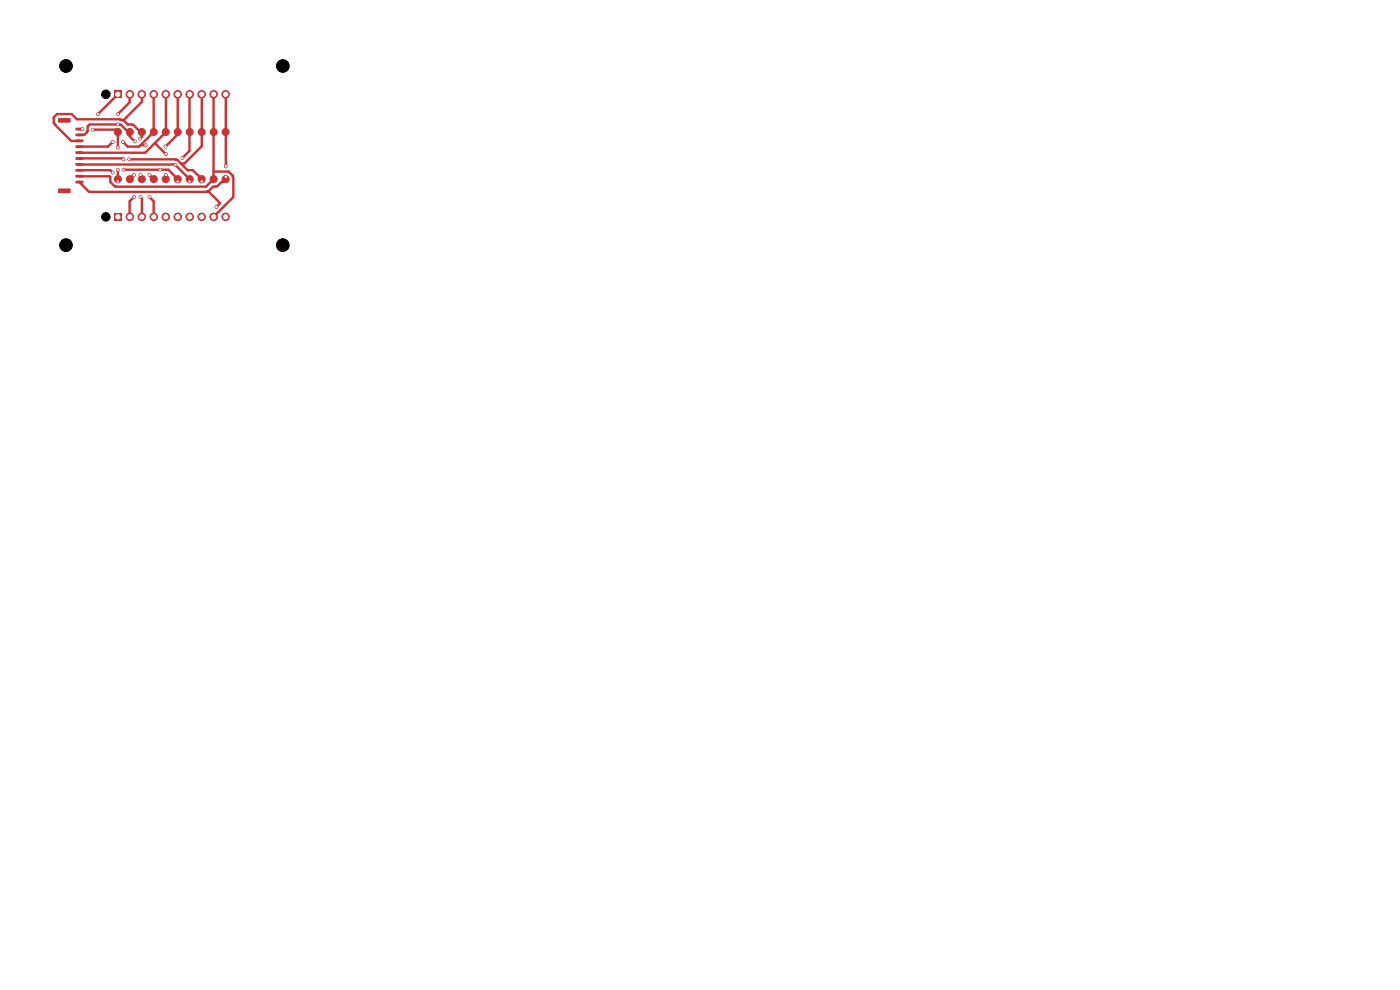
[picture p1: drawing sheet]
<svg xmlns="http://www.w3.org/2000/svg" width="297mm" height="210mm" viewBox="0 0 297 210" stroke-linecap="round" stroke-linejoin="round" font-family="sans-serif">
<g fill="#c83434" stroke="#c83434" stroke-width=".21">
<circle cx="27.5" cy="28" r=".75"/>
<circle cx="42.8" cy="28" r=".75"/>
</g>
<path d="M24.2 45.2h1.6v1.6h-1.6z" fill="#c83434"/>
<g fill="#c83434" stroke="#c83434" stroke-width=".21">
<circle cx="27.5" cy="46" r=".8"/>
<circle cx="30.1" cy="46" r=".8"/>
<circle cx="32.6" cy="46" r=".8"/>
<circle cx="35.2" cy="46" r=".8"/>
<circle cx="37.7" cy="46" r=".8"/>
<circle cx="40.2" cy="46" r=".8"/>
<circle cx="42.8" cy="46" r=".8"/>
<circle cx="45.3" cy="46" r=".8"/>
<circle cx="47.9" cy="46" r=".8"/>
<circle cx="25" cy="38" r=".75"/>
<circle cx="40.2" cy="28" r=".75"/>
<circle cx="40.2" cy="38" r=".75"/>
<circle cx="25" cy="28" r=".75"/>
<circle cx="47.9" cy="28" r=".75"/>
<circle cx="30.1" cy="38" r=".75"/>
</g>
<g fill="#c83434">
<path d="M16 27.1h1.6l.1 .5-1.6 .1z"/>
<path d="M16 28.4l1.6-.1 .1 .5-1.6 .1z"/>
<path d="M16 29.6h1.6l.1 .5-1.6 .1z"/>
<path d="M16 30.9l1.6-.1 .1 .5-1.6 .1z"/>
<path d="M16 32.1h1.6l.1 .5-1.6 .1z"/>
<path d="M16 33.4l1.6-.1 .1 .5-1.6 .1z"/>
<path d="M16 34.6h1.6l.1 .5-1.6 .1z"/>
<path d="M16 35.9l1.6-.1 .1 .5-1.6 .1z"/>
<path d="M16 37.1h1.6l.1 .5-1.6 .1z"/>
<path d="M16 38.4l1.6-.1 .1 .5-1.6 .1z"/>
<path d="M12.4 25.1l2.4-.1 .2 .3v.6l-.3 .1h-2.2l-.2-.2z"/>
<path d="M12.4 40h2.4l.2 .2v.6l-.3 .2h-2.2l-.2-.3z"/>
</g>
<g fill="#c83434" stroke="#c83434" stroke-width=".21">
<circle cx="32.6" cy="28" r=".75"/>
<circle cx="37.7" cy="28" r=".75"/>
<circle cx="37.7" cy="38" r=".75"/>
<circle cx="32.6" cy="38" r=".75"/>
<circle cx="47.9" cy="38" r=".75"/>
<circle cx="42.8" cy="38" r=".75"/>
</g>
<path d="M24.2 19.2h1.6v1.6h-1.6z" fill="#c83434"/>
<g fill="#c83434" stroke="#c83434" stroke-width=".21">
<circle cx="27.5" cy="20" r=".8"/>
<circle cx="30.1" cy="20" r=".8"/>
<circle cx="32.6" cy="20" r=".8"/>
<circle cx="35.2" cy="20" r=".8"/>
<circle cx="37.7" cy="20" r=".8"/>
<circle cx="40.2" cy="20" r=".8"/>
<circle cx="42.8" cy="20" r=".8"/>
<circle cx="45.3" cy="20" r=".8"/>
<circle cx="47.9" cy="20" r=".8"/>
<circle cx="30.1" cy="28" r=".75"/>
<circle cx="45.3" cy="38" r=".75"/>
<circle cx="45.3" cy="28" r=".75"/>
<circle cx="27.5" cy="38" r=".75"/>
<circle cx="35.2" cy="38" r=".75"/>
<circle cx="35.2" cy="28" r=".75"/>
<circle cx="28.6" cy="30" r=".3"/>
<circle cx="28.4" cy="41.8" r=".3"/>
<circle cx="25" cy="24.2" r=".3"/>
<circle cx="28.4" cy="37.1" r=".3"/>
<circle cx="25" cy="26.4" r=".3"/>
<circle cx="23.9" cy="36.6" r=".3"/>
<circle cx="27.4" cy="33.8" r=".3"/>
<circle cx="42.8" cy="38.5" r=".3"/>
<circle cx="20.8" cy="24.2" r=".3"/>
<circle cx="25" cy="31.3" r=".3"/>
<circle cx="25" cy="38.5" r=".3"/>
<circle cx="19.7" cy="27.5" r=".3"/>
<circle cx="25" cy="36" r=".3"/>
<circle cx="17.5" cy="27.4" r=".3"/>
<circle cx="29.7" cy="29.4" r=".3"/>
<circle cx="29.8" cy="41.8" r=".3"/>
<circle cx="29.8" cy="37.1" r=".3"/>
<circle cx="26.1" cy="30.1" r=".3"/>
<circle cx="23.9" cy="30.1" r=".3"/>
<circle cx="31.7" cy="41.8" r=".3"/>
<circle cx="30.9" cy="30.8" r=".3"/>
<circle cx="31.7" cy="37.1" r=".3"/>
<circle cx="35.2" cy="37.1" r=".3"/>
<circle cx="35.2" cy="32.7" r=".3"/>
<circle cx="26.2" cy="33.8" r=".3"/>
<circle cx="35.1" cy="31.1" r=".3"/>
<circle cx="34" cy="36" r=".3"/>
<circle cx="37.7" cy="38.5" r=".3"/>
<circle cx="26.2" cy="36" r=".3"/>
<circle cx="38.7" cy="33.5" r=".3"/>
<circle cx="37.2" cy="35" r=".3"/>
<circle cx="40.2" cy="38.5" r=".3"/>
<circle cx="47.9" cy="37.5" r=".3"/>
<circle cx="45.9" cy="43.9" r=".3"/>
<circle cx="47.9" cy="35.3" r=".3"/>
</g>
<g fill="none" stroke="#c83434" stroke-width=".51">
<path d="M16.9 36.1h6.5l.5 .5M16.9 27.4h.6M16.9 33.6h9.1l.2 .2M16.9 34.9h20.2l3.1 3.1M16.9 38.6l2 2.1 25.3-.1M19.7 27.5h4.8l.5 .5v3.3M23.9 30.1l-1 1h-6M25 36v2.5M25 20l-4.2 4.2M26.2 25.5l.9 .9 1.2 .1 1.5 1.5h.3v1l-.4 .4M26.2 25.5l-.7-.2h-9.2l-1.1-1.1h-3.1l-.7 .7v1.2l.3 .4 3.4 3.4h1.8M26.2 36h9.5l2 2v.5"/>
<path d="M27.2 28h.3M27.2 28l-1.5-1.5-.3-.1h-6.4l-.4 .4a1.91 1.91 0 0 1-.7 1.8h-1M27.2 28v.6l1.4 1.4M27.4 33.8l10.2 .1 2.2 2.2h1.1l1.9 1.9M27.5 20v1.7l-2.5 2.5M27.5 38h.1M28.3 37.3l.1-.2-.9 .9M29.8 37.1l.3 .3v.6M29.8 30.8h1.1M30.1 20v1.6l-3.9 3.9M31.9 37.3l-.2-.2 .9 .9M32.6 20v8l-3.1 3.1h-2.4l-1-1"/>
<path d="M32.8 30.4l2.4 2.3M35.2 28h.1M35.2 37.1v.9M35.2 20v8M35.2 28l-4.4 4.4h-13.9M37.7 20v8.5l-2.6 2.6M40.2 28h.1M40.2 38h.1M40.2 20v12l-1.5 1.5M40.2 38v.5M42.8 28h.1M42.8 38h.1"/>
<path d="M42.8 20v11l-3.7 3.7h-.7M42.8 38v.5M45.3 20v18l-1.6 1.6h-19.1l-.3-.1-.9-.9v-1l-.2-.2h-6.3M45.3 36.4h3.2l.9 .9 .1 .5v4l-4.2 4.2M47.9 28h.1M47.9 38h.1M47.9 38l-.6 .6h-.3l-.9 .9-.9 .1-1 1M47.9 20v15.3M47.9 37.5v.5M28.4 41.8l-.9 .9v3.3M29.8 41.8l.3 .3v3.9M31.7 41.8l.9 .9v3.3"/>
<path d="M44.2 40.6l2.5 2.5-.8 .8"/>
</g>
<g fill="#fff" stroke="#fff" stroke-width=".21">
<circle cx="28.6" cy="30" r=".15"/>
<circle cx="28.4" cy="41.8" r=".15"/>
<circle cx="25" cy="24.2" r=".15"/>
<circle cx="28.4" cy="37.1" r=".15"/>
<circle cx="25" cy="26.4" r=".15"/>
<circle cx="23.9" cy="36.6" r=".15"/>
<circle cx="27.4" cy="33.8" r=".15"/>
<circle cx="42.8" cy="38.5" r=".15"/>
<circle cx="20.8" cy="24.2" r=".15"/>
<circle cx="25" cy="31.3" r=".15"/>
<circle cx="25" cy="38.5" r=".15"/>
<circle cx="19.7" cy="27.5" r=".15"/>
<circle cx="25" cy="36" r=".15"/>
<circle cx="17.5" cy="27.4" r=".15"/>
<circle cx="29.7" cy="29.4" r=".15"/>
<circle cx="29.8" cy="41.8" r=".15"/>
<circle cx="29.8" cy="37.1" r=".15"/>
<circle cx="26.1" cy="30.1" r=".15"/>
<circle cx="23.9" cy="30.1" r=".15"/>
<circle cx="31.7" cy="41.8" r=".15"/>
<circle cx="30.9" cy="30.8" r=".15"/>
<circle cx="31.7" cy="37.1" r=".15"/>
<circle cx="35.2" cy="37.1" r=".15"/>
<circle cx="35.2" cy="32.7" r=".15"/>
<circle cx="26.2" cy="33.8" r=".15"/>
<circle cx="35.1" cy="31.1" r=".15"/>
<circle cx="34" cy="36" r=".15"/>
<circle cx="37.7" cy="38.5" r=".15"/>
<circle cx="26.2" cy="36" r=".15"/>
<circle cx="38.7" cy="33.5" r=".15"/>
<circle cx="37.2" cy="35" r=".15"/>
<circle cx="40.2" cy="38.5" r=".15"/>
<circle cx="47.9" cy="37.5" r=".15"/>
<circle cx="45.9" cy="43.9" r=".15"/>
<circle cx="47.9" cy="35.3" r=".15"/>
<circle cx="25" cy="46" r=".45"/>
<circle cx="27.5" cy="46" r=".45"/>
<circle cx="30.1" cy="46" r=".45"/>
<circle cx="32.6" cy="46" r=".45"/>
<circle cx="35.2" cy="46" r=".45"/>
<circle cx="37.7" cy="46" r=".45"/>
<circle cx="40.2" cy="46" r=".45"/>
<circle cx="42.8" cy="46" r=".45"/>
<circle cx="45.3" cy="46" r=".45"/>
<circle cx="47.9" cy="46" r=".45"/>
<circle cx="25" cy="20" r=".45"/>
<circle cx="27.5" cy="20" r=".45"/>
<circle cx="30.1" cy="20" r=".45"/>
<circle cx="32.6" cy="20" r=".45"/>
<circle cx="35.2" cy="20" r=".45"/>
<circle cx="37.7" cy="20" r=".45"/>
<circle cx="40.2" cy="20" r=".45"/>
<circle cx="42.8" cy="20" r=".45"/>
<circle cx="45.3" cy="20" r=".45"/>
<circle cx="47.9" cy="20" r=".45"/>
</g>
<g fill="#000" stroke="#000" stroke-width=".21">
<circle cx="14" cy="14" r="1.35"/>
<circle cx="22.5" cy="20" r=".9"/>
<circle cx="60" cy="14" r="1.35"/>
<circle cx="14" cy="52" r="1.35"/>
<circle cx="22.5" cy="46" r=".9"/>
<circle cx="60" cy="52" r="1.35"/>
</g>
</svg>
